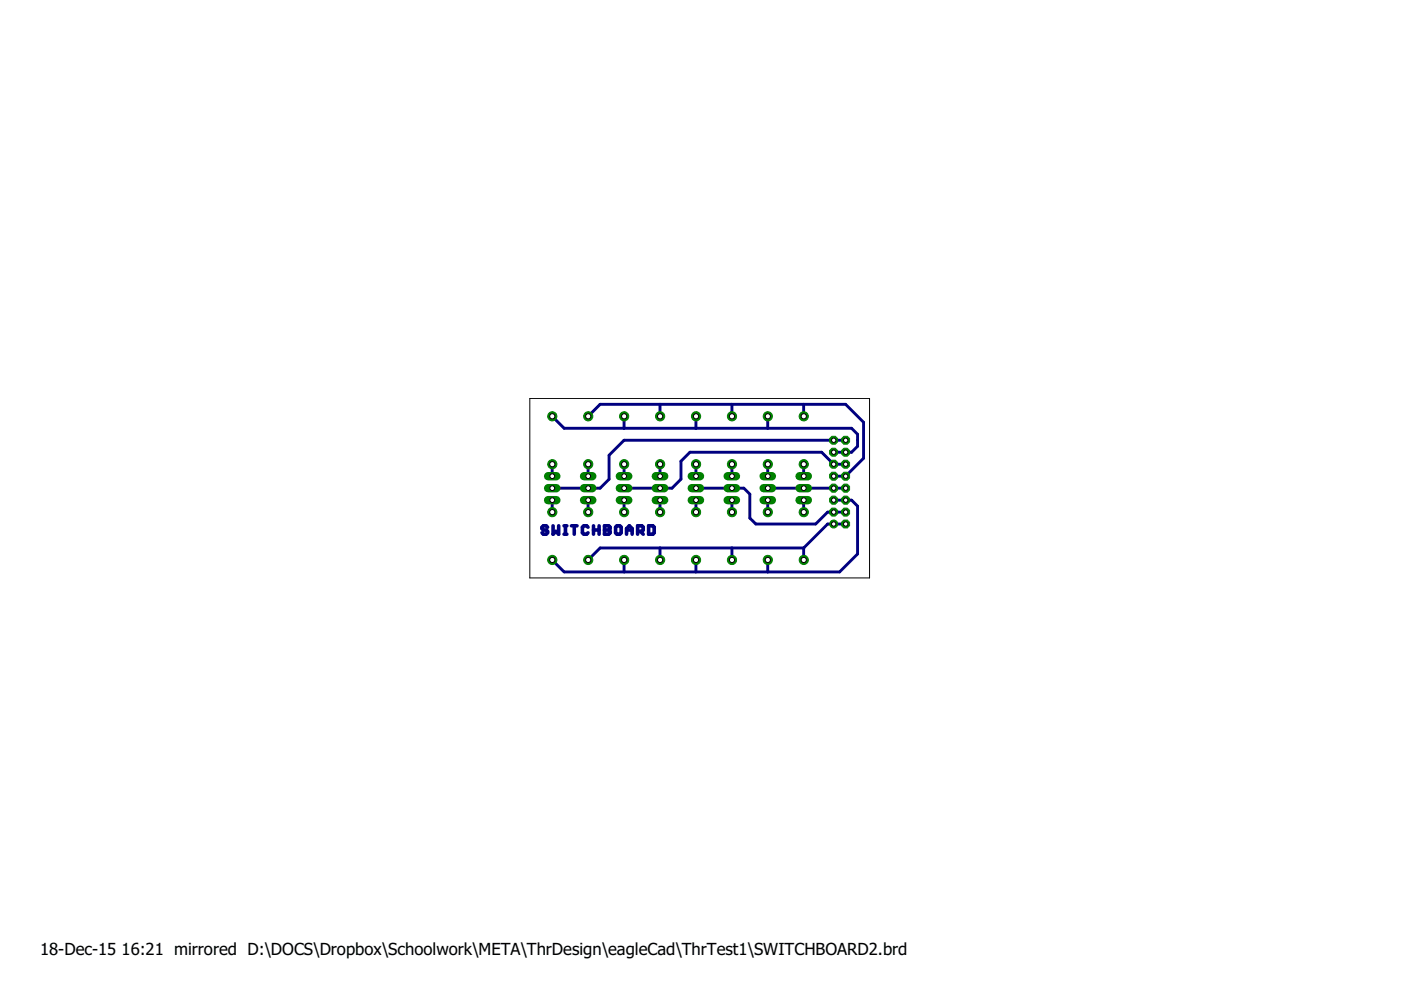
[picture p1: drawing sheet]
<svg xmlns="http://www.w3.org/2000/svg" width="297mm" height="210mm" viewBox="0 0 297 210" stroke-linecap="round" stroke-linejoin="round" font-family="sans-serif">
<defs><g id="words">
<g font-size="3.5">
<text x="8.5" y="202.5">18-Dec-15</text>
<text x="25.8" y="202.5">16:21 mirrored D:\DOCS\Dropbox\Schoolwork\META\ThrDesign\eagleCad\ThrTest1\SWITCHBOARD2.brd</text>
</g>
</g></defs>
<g fill="none" stroke="#000080" stroke-width=".76">
<path d="M116.1 111.8l-.3-.3h-.6l-.3 .3v.3l.3 .3h.6l.3 .3v.3l-.3 .3h-.6l-.3-.3M117.3 111.5v1.8l.6-.6 .5 .6v-1.8M119.6 111.5h.6M119.6 113.3h.6M119.9 111.5v1.8M121.2 111.5h1.1M121.8 111.5v1.8M124.7 111.8l-.3-.3h-.6l-.3 .3v1.2l.3 .3h.6l.3-.3M125.8 112.4h1.2M125.8 111.5v1.8M127 111.5v1.8M128.2 111.5h.9l.2 .3v.3l-.2 .3 .2 .3v.3l-.2 .3h-.9z"/>
<path d="M128.2 112.4h.9M130.8 111.5h.6l.3 .3v1.2l-.3 .3h-.6l-.3-.3v-1.2zM132.8 112.4h1.2M132.8 113.3v-1.2l.6-.6 .6 .6v1.2M135.2 112.7h.9l.3-.3v-.6l-.3-.3h-.9v1.8M135.8 112.7l.6 .6M137.5 111.5h.9l.3 .3v1.2l-.3 .3h-.9z"/>
</g>
<g fill="none" stroke="#000080" stroke-width=".61">
<path d="M117.1 88.3l2.5 2.5h61l1.2 1.3v2.5l-1.2 1.3h-3.9M117.1 98.4v2.6M124.7 88.3l2.5-2.6h52.1l3.8 3.8v7.7l-3.8 3.8h-2.6M124.7 98.4v2.6M132.3 88.3v2.5M132.3 98.4v2.6M139.9 85.7v2.6M139.9 98.4v2.6M147.6 88.3v2.5M147.6 98.4v2.6M155.2 85.7v2.6M155.2 98.4v2.6"/>
<path d="M162.8 88.3v2.5M162.8 98.4v2.6M170.4 85.7v2.6M170.4 98.4v2.6M179.3 98.4h-2.6l-2.5-2.5h-27.9l-1.9 1.9v3.8l-1.9 1.9h-10.2M179.3 93.3h-47l-3.2 3.2v5.1l-1.9 1.9h-10.1M117.1 106v2.6M124.7 106v2.6M132.3 106v2.6M132.3 118.7v2.6M139.9 106v2.6M139.9 116.2v2.5"/>
<path d="M147.6 103.5h10.1l1.3 1.3v5.1l1.3 1.2h12.6l2.6-2.5h3.8M147.6 106v2.6M147.6 118.7v2.6M155.2 106v2.6M155.2 116.2v2.5M162.8 106v2.6M162.8 118.7v2.6M162.8 103.5h16.5M170.4 106v2.6M170.4 116.2v2.5M170.4 116.2h-43.2l-2.5 2.5M176.7 106h3.9l1.2 1.3v10.2l-3.8 3.8h-58.4l-2.5-2.6"/>
<path d="M179.3 111.1h-3.8l-5.1 5.1"/>
</g>
<circle cx="176.8" cy="111.1" r=".85" fill="#008000" stroke="#008000" stroke-width=".21"/>
<circle cx="176.8" cy="111.1" r=".47" fill="#fff" stroke="#000" stroke-width=".21"/>
<circle cx="179.3" cy="111.1" r=".92" fill="#008000" stroke="#008000" stroke-width=".21"/>
<circle cx="179.3" cy="111.1" r=".47" fill="#fff" stroke="#000" stroke-width=".21"/>
<circle cx="176.7" cy="108.6" r=".92" fill="#008000" stroke="#008000" stroke-width=".21"/>
<circle cx="176.8" cy="108.6" r=".47" fill="#fff" stroke="#000" stroke-width=".21"/>
<circle cx="179.3" cy="108.6" r=".92" fill="#008000" stroke="#008000" stroke-width=".21"/>
<circle cx="179.3" cy="108.6" r=".47" fill="#fff" stroke="#000" stroke-width=".21"/>
<circle cx="176.7" cy="106" r=".92" fill="#008000" stroke="#008000" stroke-width=".21"/>
<circle cx="176.8" cy="106" r=".47" fill="#fff" stroke="#000" stroke-width=".21"/>
<circle cx="179.3" cy="106" r=".92" fill="#008000" stroke="#008000" stroke-width=".21"/>
<circle cx="179.3" cy="106" r=".47" fill="#fff" stroke="#000" stroke-width=".21"/>
<circle cx="176.7" cy="103.5" r=".92" fill="#008000" stroke="#008000" stroke-width=".21"/>
<circle cx="176.8" cy="103.5" r=".47" fill="#fff" stroke="#000" stroke-width=".21"/>
<circle cx="179.3" cy="103.5" r=".92" fill="#008000" stroke="#008000" stroke-width=".21"/>
<circle cx="179.3" cy="103.5" r=".47" fill="#fff" stroke="#000" stroke-width=".21"/>
<circle cx="176.7" cy="101" r=".92" fill="#008000" stroke="#008000" stroke-width=".21"/>
<circle cx="176.8" cy="101" r=".47" fill="#fff" stroke="#000" stroke-width=".21"/>
<circle cx="179.3" cy="101" r=".92" fill="#008000" stroke="#008000" stroke-width=".21"/>
<circle cx="179.3" cy="101" r=".47" fill="#fff" stroke="#000" stroke-width=".21"/>
<circle cx="176.7" cy="98.4" r=".92" fill="#008000" stroke="#008000" stroke-width=".21"/>
<circle cx="176.8" cy="98.4" r=".47" fill="#fff" stroke="#000" stroke-width=".21"/>
<circle cx="179.3" cy="98.4" r=".92" fill="#008000" stroke="#008000" stroke-width=".21"/>
<circle cx="179.3" cy="98.4" r=".47" fill="#fff" stroke="#000" stroke-width=".21"/>
<circle cx="176.7" cy="95.9" r=".92" fill="#008000" stroke="#008000" stroke-width=".21"/>
<circle cx="176.8" cy="95.9" r=".47" fill="#fff" stroke="#000" stroke-width=".21"/>
<circle cx="179.3" cy="95.9" r=".92" fill="#008000" stroke="#008000" stroke-width=".21"/>
<circle cx="179.3" cy="95.9" r=".47" fill="#fff" stroke="#000" stroke-width=".21"/>
<circle cx="176.7" cy="93.3" r=".92" fill="#008000" stroke="#008000" stroke-width=".21"/>
<circle cx="176.8" cy="93.3" r=".47" fill="#fff" stroke="#000" stroke-width=".21"/>
<circle cx="179.3" cy="93.3" r=".92" fill="#008000" stroke="#008000" stroke-width=".21"/>
<circle cx="179.3" cy="93.3" r=".47" fill="#fff" stroke="#000" stroke-width=".21"/>
<circle cx="170.4" cy="108.6" r=".97" fill="#008000" stroke="#008000" stroke-width=".21"/>
<circle cx="170.4" cy="108.6" r=".55" fill="#fff" stroke="#000" stroke-width=".21"/>
<circle cx="170.4" cy="118.7" r=".97" fill="#008000" stroke="#008000" stroke-width=".21"/>
<circle cx="170.4" cy="118.7" r=".55" fill="#fff" stroke="#000" stroke-width=".21"/>
<circle cx="140" cy="98.4" r=".97" fill="#008000" stroke="#008000" stroke-width=".21"/>
<circle cx="140" cy="98.4" r=".55" fill="#fff" stroke="#000" stroke-width=".21"/>
<circle cx="140" cy="88.3" r=".97" fill="#008000" stroke="#008000" stroke-width=".21"/>
<circle cx="140" cy="88.3" r=".55" fill="#fff" stroke="#000" stroke-width=".21"/>
<circle cx="132.3" cy="108.6" r=".97" fill="#008000" stroke="#008000" stroke-width=".21"/>
<circle cx="132.3" cy="108.6" r=".55" fill="#fff" stroke="#000" stroke-width=".21"/>
<circle cx="132.3" cy="118.7" r=".97" fill="#008000" stroke="#008000" stroke-width=".21"/>
<circle cx="132.3" cy="118.7" r=".55" fill="#fff" stroke="#000" stroke-width=".21"/>
<circle cx="132.3" cy="98.4" r=".97" fill="#008000" stroke="#008000" stroke-width=".21"/>
<circle cx="132.3" cy="98.4" r=".55" fill="#fff" stroke="#000" stroke-width=".21"/>
<circle cx="132.3" cy="88.3" r=".97" fill="#008000" stroke="#008000" stroke-width=".21"/>
<circle cx="132.3" cy="88.3" r=".55" fill="#fff" stroke="#000" stroke-width=".21"/>
<circle cx="124.7" cy="108.6" r=".97" fill="#008000" stroke="#008000" stroke-width=".21"/>
<circle cx="124.7" cy="108.6" r=".55" fill="#fff" stroke="#000" stroke-width=".21"/>
<circle cx="124.7" cy="118.7" r=".97" fill="#008000" stroke="#008000" stroke-width=".21"/>
<circle cx="124.7" cy="118.7" r=".55" fill="#fff" stroke="#000" stroke-width=".21"/>
<circle cx="124.7" cy="98.4" r=".97" fill="#008000" stroke="#008000" stroke-width=".21"/>
<circle cx="124.7" cy="98.4" r=".55" fill="#fff" stroke="#000" stroke-width=".21"/>
<circle cx="124.7" cy="88.3" r=".97" fill="#008000" stroke="#008000" stroke-width=".21"/>
<circle cx="124.7" cy="88.3" r=".55" fill="#fff" stroke="#000" stroke-width=".21"/>
<circle cx="117.1" cy="108.6" r=".97" fill="#008000" stroke="#008000" stroke-width=".21"/>
<circle cx="117.1" cy="108.6" r=".55" fill="#fff" stroke="#000" stroke-width=".21"/>
<circle cx="117.1" cy="118.7" r=".97" fill="#008000" stroke="#008000" stroke-width=".21"/>
<circle cx="117.1" cy="118.7" r=".55" fill="#fff" stroke="#000" stroke-width=".21"/>
<circle cx="117.1" cy="98.4" r=".97" fill="#008000" stroke="#008000" stroke-width=".21"/>
<circle cx="117.1" cy="98.4" r=".55" fill="#fff" stroke="#000" stroke-width=".21"/>
<circle cx="117.1" cy="88.3" r=".97" fill="#008000" stroke="#008000" stroke-width=".21"/>
<circle cx="117.1" cy="88.3" r=".55" fill="#fff" stroke="#000" stroke-width=".21"/>
<circle cx="170.4" cy="98.4" r=".97" fill="#008000" stroke="#008000" stroke-width=".21"/>
<circle cx="170.4" cy="98.4" r=".55" fill="#fff" stroke="#000" stroke-width=".21"/>
<circle cx="170.4" cy="88.3" r=".97" fill="#008000" stroke="#008000" stroke-width=".21"/>
<circle cx="170.4" cy="88.3" r=".55" fill="#fff" stroke="#000" stroke-width=".21"/>
<circle cx="162.8" cy="108.6" r=".97" fill="#008000" stroke="#008000" stroke-width=".21"/>
<circle cx="162.8" cy="108.6" r=".55" fill="#fff" stroke="#000" stroke-width=".21"/>
<circle cx="162.8" cy="118.7" r=".97" fill="#008000" stroke="#008000" stroke-width=".21"/>
<circle cx="162.8" cy="118.7" r=".55" fill="#fff" stroke="#000" stroke-width=".21"/>
<circle cx="162.8" cy="98.4" r=".97" fill="#008000" stroke="#008000" stroke-width=".21"/>
<circle cx="162.8" cy="98.4" r=".55" fill="#fff" stroke="#000" stroke-width=".21"/>
<circle cx="162.8" cy="88.3" r=".97" fill="#008000" stroke="#008000" stroke-width=".21"/>
<circle cx="162.8" cy="88.3" r=".55" fill="#fff" stroke="#000" stroke-width=".21"/>
<circle cx="155.2" cy="108.6" r=".97" fill="#008000" stroke="#008000" stroke-width=".21"/>
<circle cx="155.2" cy="108.6" r=".55" fill="#fff" stroke="#000" stroke-width=".21"/>
<circle cx="155.2" cy="118.7" r=".97" fill="#008000" stroke="#008000" stroke-width=".21"/>
<circle cx="155.2" cy="118.7" r=".55" fill="#fff" stroke="#000" stroke-width=".21"/>
<circle cx="155.2" cy="98.4" r=".97" fill="#008000" stroke="#008000" stroke-width=".21"/>
<circle cx="155.2" cy="98.4" r=".55" fill="#fff" stroke="#000" stroke-width=".21"/>
<circle cx="155.2" cy="88.3" r=".97" fill="#008000" stroke="#008000" stroke-width=".21"/>
<circle cx="155.2" cy="88.3" r=".55" fill="#fff" stroke="#000" stroke-width=".21"/>
<circle cx="147.6" cy="108.6" r=".97" fill="#008000" stroke="#008000" stroke-width=".21"/>
<circle cx="147.6" cy="108.6" r=".55" fill="#fff" stroke="#000" stroke-width=".21"/>
<circle cx="147.6" cy="118.7" r=".97" fill="#008000" stroke="#008000" stroke-width=".21"/>
<circle cx="147.6" cy="118.7" r=".55" fill="#fff" stroke="#000" stroke-width=".21"/>
<circle cx="147.6" cy="98.4" r=".97" fill="#008000" stroke="#008000" stroke-width=".21"/>
<circle cx="147.6" cy="98.4" r=".55" fill="#fff" stroke="#000" stroke-width=".21"/>
<circle cx="147.6" cy="88.3" r=".97" fill="#008000" stroke="#008000" stroke-width=".21"/>
<circle cx="147.6" cy="88.3" r=".55" fill="#fff" stroke="#000" stroke-width=".21"/>
<circle cx="140" cy="108.6" r=".97" fill="#008000" stroke="#008000" stroke-width=".21"/>
<circle cx="140" cy="108.6" r=".55" fill="#fff" stroke="#000" stroke-width=".21"/>
<circle cx="140" cy="118.7" r=".97" fill="#008000" stroke="#008000" stroke-width=".21"/>
<circle cx="140" cy="118.7" r=".55" fill="#fff" stroke="#000" stroke-width=".21"/>
<path d="M169.5 106h1.8" fill="none" stroke="#008000" stroke-width="1.8"/>
<circle cx="170.4" cy="106" r=".51" fill="#fff" stroke="#000" stroke-width=".21"/>
<path d="M169.5 103.5h1.8" fill="none" stroke="#008000" stroke-width="1.8"/>
<circle cx="170.4" cy="103.5" r=".51" fill="#fff" stroke="#000" stroke-width=".21"/>
<path d="M169.5 101h1.8" fill="none" stroke="#008000" stroke-width="1.8"/>
<circle cx="170.4" cy="101" r=".51" fill="#fff" stroke="#000" stroke-width=".21"/>
<path d="M154.3 106h1.7" fill="none" stroke="#008000" stroke-width="1.8"/>
<circle cx="155.2" cy="106" r=".51" fill="#fff" stroke="#000" stroke-width=".21"/>
<path d="M154.3 103.5h1.7" fill="none" stroke="#008000" stroke-width="1.8"/>
<circle cx="155.2" cy="103.5" r=".51" fill="#fff" stroke="#000" stroke-width=".21"/>
<path d="M154.3 101h1.7" fill="none" stroke="#008000" stroke-width="1.8"/>
<circle cx="155.2" cy="101" r=".51" fill="#fff" stroke="#000" stroke-width=".21"/>
<path d="M139 106h1.8" fill="none" stroke="#008000" stroke-width="1.8"/>
<circle cx="140" cy="106" r=".51" fill="#fff" stroke="#000" stroke-width=".21"/>
<path d="M139 103.5h1.8" fill="none" stroke="#008000" stroke-width="1.8"/>
<circle cx="140" cy="103.5" r=".51" fill="#fff" stroke="#000" stroke-width=".21"/>
<path d="M139 101h1.8" fill="none" stroke="#008000" stroke-width="1.8"/>
<circle cx="140" cy="101" r=".51" fill="#fff" stroke="#000" stroke-width=".21"/>
<path d="M123.8 106h1.8" fill="none" stroke="#008000" stroke-width="1.8"/>
<circle cx="124.7" cy="106" r=".51" fill="#fff" stroke="#000" stroke-width=".21"/>
<path d="M123.8 103.5h1.8" fill="none" stroke="#008000" stroke-width="1.8"/>
<circle cx="124.7" cy="103.5" r=".51" fill="#fff" stroke="#000" stroke-width=".21"/>
<path d="M123.8 101h1.8" fill="none" stroke="#008000" stroke-width="1.8"/>
<circle cx="124.7" cy="101" r=".51" fill="#fff" stroke="#000" stroke-width=".21"/>
<path d="M161.9 106h1.8" fill="none" stroke="#008000" stroke-width="1.8"/>
<circle cx="162.8" cy="106" r=".51" fill="#fff" stroke="#000" stroke-width=".21"/>
<path d="M161.9 103.5h1.8" fill="none" stroke="#008000" stroke-width="1.8"/>
<circle cx="162.8" cy="103.5" r=".51" fill="#fff" stroke="#000" stroke-width=".21"/>
<path d="M161.9 101h1.8" fill="none" stroke="#008000" stroke-width="1.8"/>
<circle cx="162.8" cy="101" r=".51" fill="#fff" stroke="#000" stroke-width=".21"/>
<path d="M146.7 106h1.7" fill="none" stroke="#008000" stroke-width="1.8"/>
<circle cx="147.6" cy="106" r=".51" fill="#fff" stroke="#000" stroke-width=".21"/>
<path d="M146.7 103.5h1.7" fill="none" stroke="#008000" stroke-width="1.8"/>
<circle cx="147.6" cy="103.5" r=".51" fill="#fff" stroke="#000" stroke-width=".21"/>
<path d="M146.7 101h1.7" fill="none" stroke="#008000" stroke-width="1.8"/>
<circle cx="147.6" cy="101" r=".51" fill="#fff" stroke="#000" stroke-width=".21"/>
<path d="M131.4 106h1.8" fill="none" stroke="#008000" stroke-width="1.8"/>
<circle cx="132.3" cy="106" r=".51" fill="#fff" stroke="#000" stroke-width=".21"/>
<path d="M131.4 103.5h1.8" fill="none" stroke="#008000" stroke-width="1.8"/>
<circle cx="132.3" cy="103.5" r=".51" fill="#fff" stroke="#000" stroke-width=".21"/>
<path d="M131.4 101h1.8" fill="none" stroke="#008000" stroke-width="1.8"/>
<circle cx="132.3" cy="101" r=".51" fill="#fff" stroke="#000" stroke-width=".21"/>
<path d="M116.2 106h1.8" fill="none" stroke="#008000" stroke-width="1.8"/>
<circle cx="117.1" cy="106" r=".51" fill="#fff" stroke="#000" stroke-width=".21"/>
<path d="M116.2 103.5h1.8" fill="none" stroke="#008000" stroke-width="1.8"/>
<circle cx="117.1" cy="103.5" r=".51" fill="#fff" stroke="#000" stroke-width=".21"/>
<path d="M116.2 101h1.8" fill="none" stroke="#008000" stroke-width="1.8"/>
<circle cx="117.1" cy="101" r=".51" fill="#fff" stroke="#000" stroke-width=".21"/>
<path d="M112.3 84.5h72.1v38h-72.1z" fill="none" stroke="#000" stroke-width=".21"/>
<use href="#words"/>
</svg>
